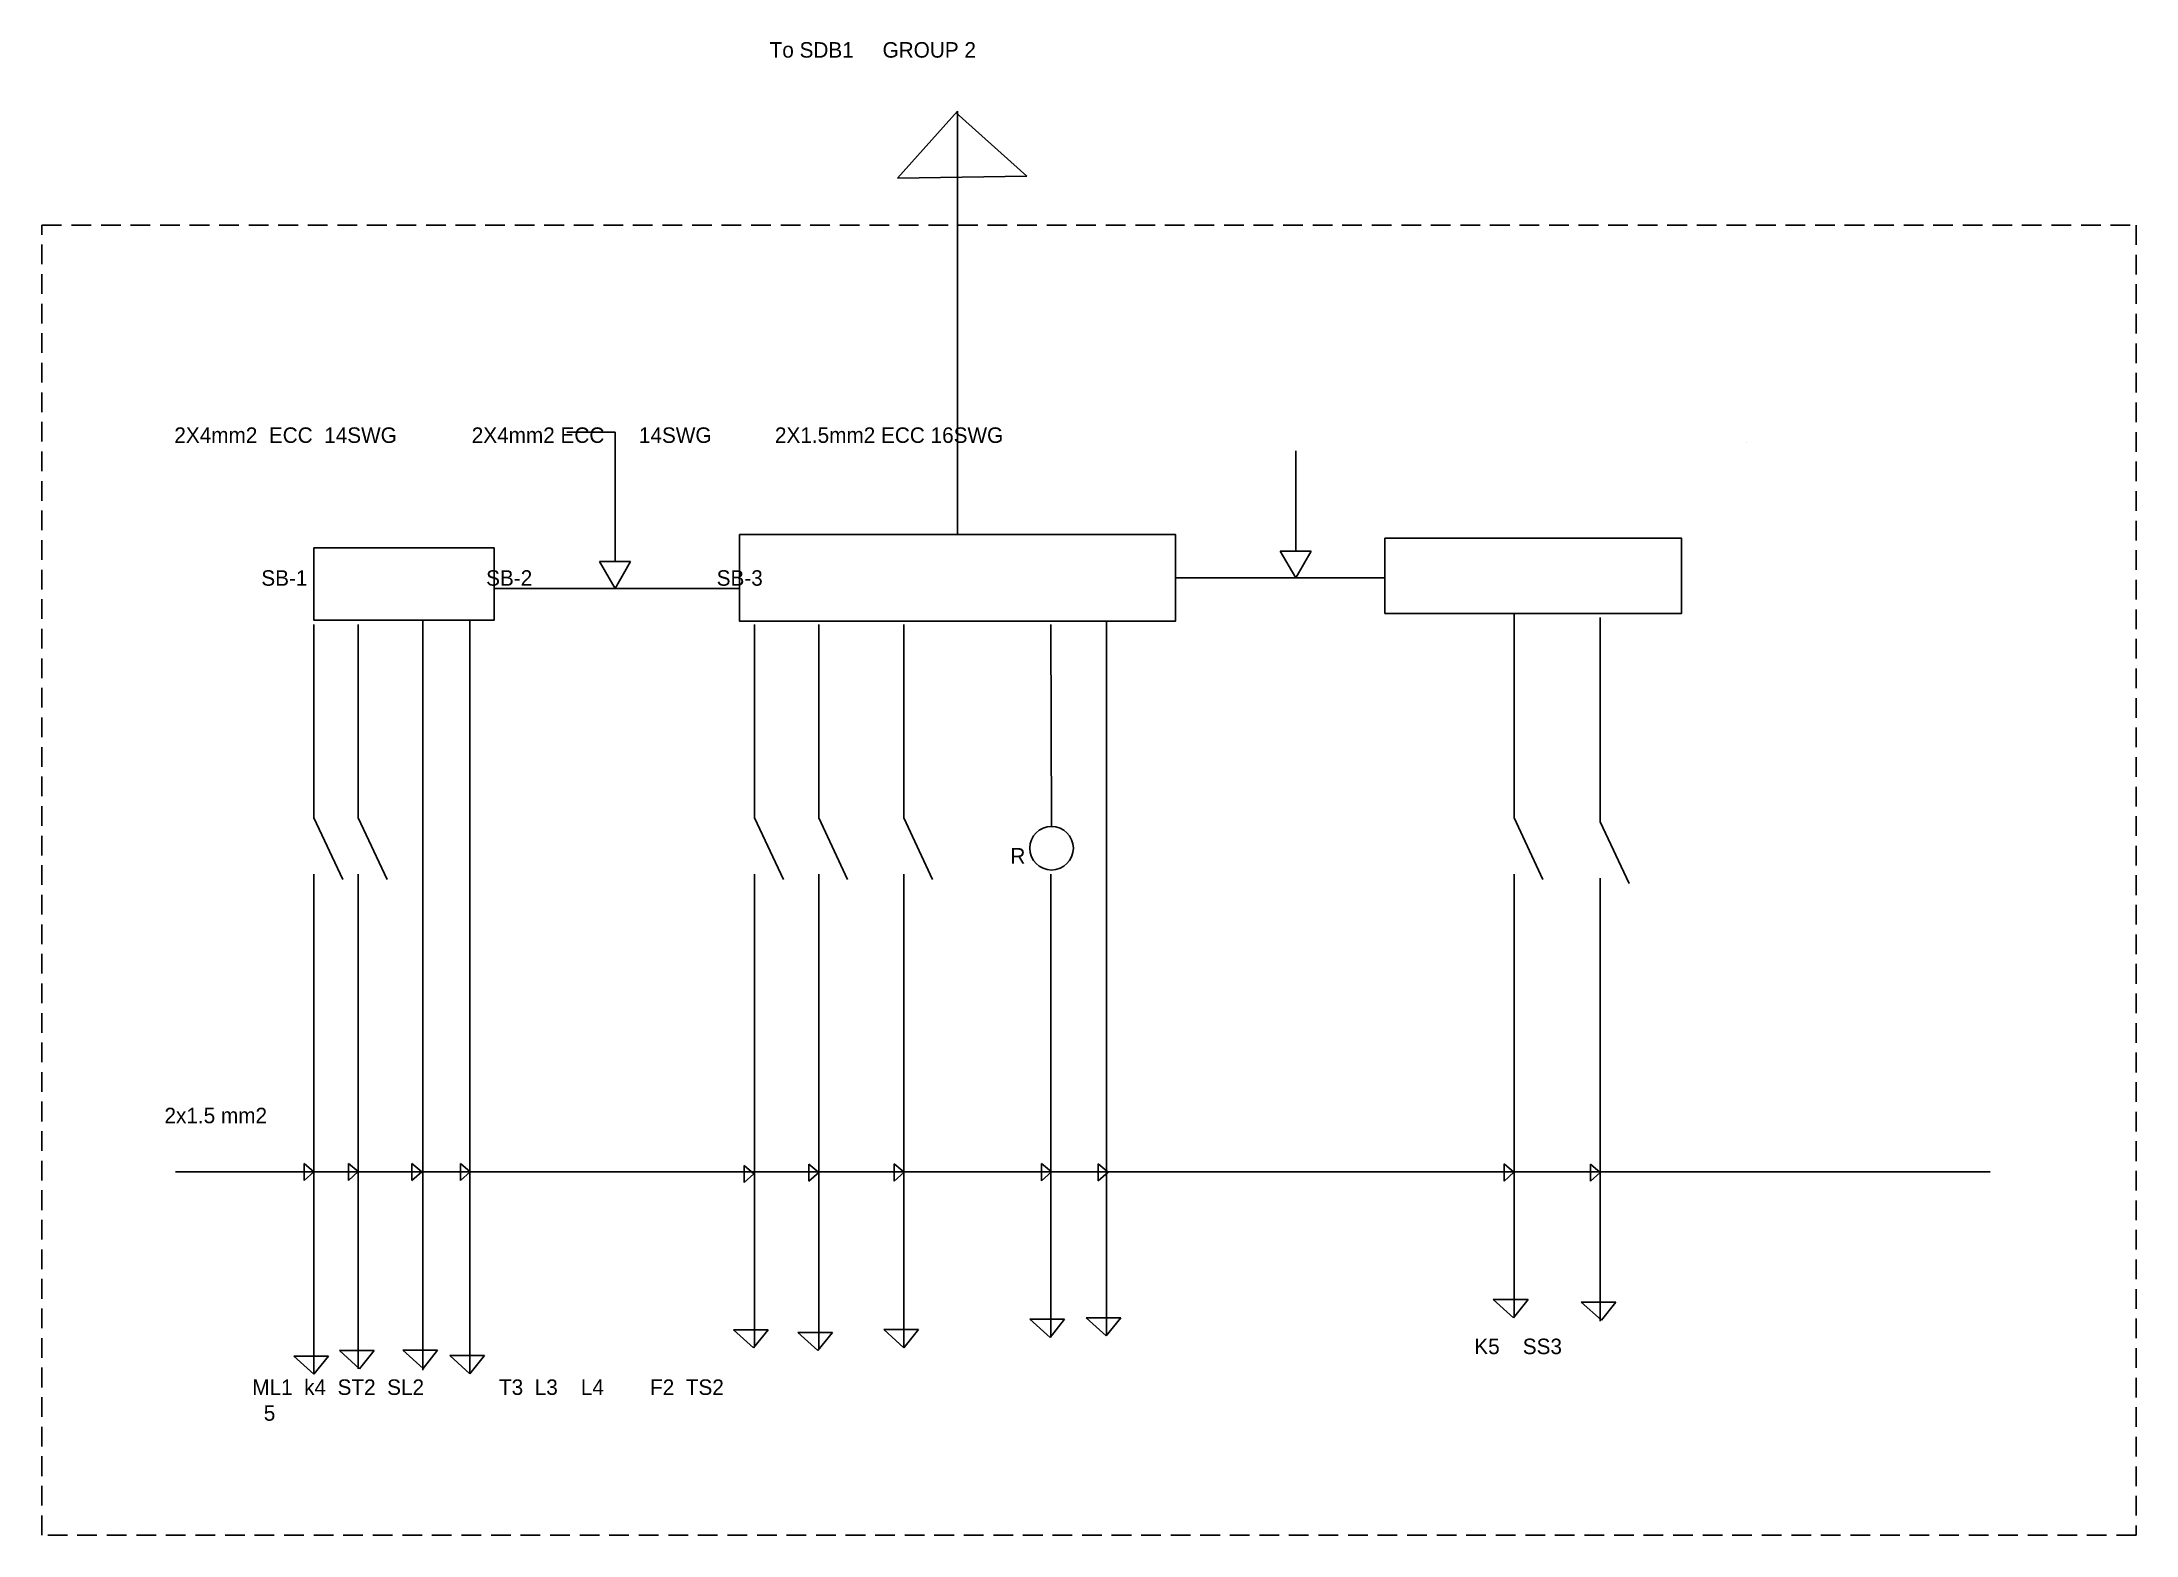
# Model space of a CAD drawing. Header units: inches. Extents: x 382 to 3589, y 252 to 2683.
# Drawn here: x 915.2 to 1252.7, y 2256.1 to 2496.8 of the extents above; entities that cross this region are included whole.
import ezdxf

# ---------------------------------------------------------------- set-up
doc = ezdxf.new("R2010")
doc.units = ezdxf.units.IN
doc.linetypes.add('HIDDEN2', pattern=[4.7625, 3.175, -1.5875])

msp = doc.modelspace()

# ---------------------------------------------------------------- linework, layer by layer
for p, q in [((1062.76, 2485.63), (1053.08, 2474.82)), ((1073.94, 2475.13), (1062.52, 2485.36)), ((1062.76, 2417.37), (1062.76, 2485.63)), ((1062.76, 2485.63), (1062.76, 2478.81)), ((1053.08, 2474.82), (1073.94, 2475.13)), ((999.8, 2433.86), (1007.57, 2433.86)), ((1007.57, 2413.02), (1007.57, 2433.86)), ((1117.27, 2414.73), (1117.27, 2430.87)), ((1189.95, 2432.16), (1189.95, 2432.16)), ((1114.77, 2414.73), (1119.77, 2414.73)), ((1117.27, 2410.4), (1114.77, 2414.73)), ((1119.77, 2414.73), (1117.27, 2410.4)), ((1005.07, 2413.02), (1010.07, 2413.02)), ((1007.57, 2408.69), (1005.07, 2413.02)), ((1010.07, 2413.02), (1007.57, 2408.69)), ((1097.9, 2410.4), (1131.63, 2410.4)), ((988.07, 2408.69), (1027.62, 2408.69)), ((976.62, 2403.58), (976.62, 2282.74)), ((984.19, 2403.58), (984.19, 2282.21)), ((1086.77, 2403.43), (1086.77, 2288.23)), ((1152.46, 2404.67), (1152.46, 2371.75)), ((1166.33, 2404), (1166.33, 2371.08)), ((959.05, 2402.86), (959.05, 2371.75)), ((966.19, 2402.86), (966.19, 2371.75)), ((1030.07, 2402.86), (1030.07, 2371.75)), ((1040.39, 2402.86), (1040.39, 2371.75)), ((1054.09, 2402.86), (1054.09, 2371.75)), ((1077.79, 2402.86), (1077.91, 2370.36)), ((959.05, 2371.75), (963.7, 2361.81)), ((966.19, 2371.75), (970.85, 2361.81)), ((1030.07, 2371.75), (1034.73, 2361.81)), ((1040.39, 2371.75), (1045.05, 2361.81)), ((1054.09, 2371.75), (1058.75, 2361.81)), ((1152.46, 2371.75), (1157.11, 2361.81)), ((1166.33, 2371.08), (1170.98, 2361.14)), ((959.05, 2362.66), (959.05, 2314.67)), ((966.19, 2362.66), (966.19, 2314.67)), ((1030.07, 2362.66), (1030.07, 2314.67)), ((1040.39, 2362.66), (1040.39, 2314.67)), ((1054.09, 2362.66), (1054.09, 2314.67)), ((1077.79, 2362.66), (1077.79, 2314.67)), ((1152.46, 2362.66), (1152.46, 2314.67)), ((1166.33, 2361.99), (1166.33, 2314)), ((959.05, 2314.67), (957.47, 2316.01)), ((957.47, 2316.01), (957.47, 2313.26)), ((966.19, 2314.71), (964.61, 2316.05)), ((964.61, 2316.05), (964.61, 2313.3)), ((976.43, 2314.69), (974.85, 2316.03)), ((974.85, 2316.03), (974.85, 2313.29)), ((984.25, 2314.69), (982.66, 2316.03)), ((982.66, 2316.03), (982.66, 2313.29)), ((1029.95, 2314.37), (1028.37, 2315.71)), ((1028.37, 2315.71), (1028.37, 2312.97)), ((1040.39, 2314.58), (1038.8, 2315.92)), ((1038.8, 2315.92), (1038.8, 2313.17)), ((1054.16, 2314.61), (1052.57, 2315.95)), ((1052.57, 2315.95), (1052.57, 2313.2)), ((1077.91, 2314.66), (1076.32, 2316)), ((1076.32, 2316), (1076.32, 2313.25)), ((1087.02, 2314.64), (1085.44, 2315.98)), ((1085.44, 2315.98), (1085.44, 2313.23)), ((1152.42, 2314.61), (1150.83, 2315.95)), ((1150.83, 2315.95), (1150.83, 2313.2)), ((1166.33, 2314.6), (1164.75, 2315.94)), ((1164.75, 2315.94), (1164.75, 2313.19)), ((936.76, 2314.67), (1218.81, 2314.67)), ((957.47, 2313.26), (959.05, 2314.67)), ((959.05, 2314.67), (959.05, 2282.06)), ((964.61, 2313.3), (966.19, 2314.71)), ((966.19, 2314.67), (966.19, 2282.95)), ((974.85, 2313.29), (976.43, 2314.69)), ((982.66, 2313.29), (984.25, 2314.69)), ((1028.37, 2312.97), (1029.95, 2314.37)), ((1030.07, 2314.67), (1030.07, 2286.49)), ((1038.8, 2313.17), (1040.39, 2314.58)), ((1040.39, 2314.67), (1040.39, 2286.23)), ((1052.57, 2313.2), (1054.16, 2314.61)), ((1054.09, 2314.67), (1054.09, 2286.36)), ((1076.32, 2313.25), (1077.91, 2314.66)), ((1077.79, 2314.67), (1077.79, 2288)), ((1085.44, 2313.23), (1087.02, 2314.64)), ((1150.83, 2313.2), (1152.42, 2314.61)), ((1152.46, 2314.67), (1152.46, 2291.31)), ((1164.75, 2313.19), (1166.33, 2314.6)), ((1166.33, 2314), (1166.33, 2290.63)), ((1218.81, 2314.67), (1229.16, 2314.67)), ((1154.7, 2294.1), (1149.11, 2294.1)), ((1149.11, 2294.1), (1152.36, 2291.17)), ((1152.36, 2291.17), (1154.7, 2294.1)), ((1168.86, 2293.69), (1163.27, 2293.69)), ((1163.27, 2293.69), (1166.52, 2290.76)), ((1166.52, 2290.76), (1168.86, 2293.69)), ((1032.24, 2289.23), (1026.65, 2289.23)), ((1026.65, 2289.23), (1029.9, 2286.3)), ((1029.9, 2286.3), (1032.24, 2289.23)), ((1042.6, 2288.81), (1037.01, 2288.81)), ((1037.01, 2288.81), (1040.26, 2285.88)), ((1040.26, 2285.88), (1042.6, 2288.81)), ((1056.47, 2289.26), (1050.88, 2289.26)), ((1050.88, 2289.26), (1054.13, 2286.32)), ((1054.13, 2286.32), (1056.47, 2289.26)), ((1080.01, 2290.93), (1074.42, 2290.93)), ((1074.42, 2290.93), (1077.67, 2288)), ((1077.67, 2288), (1080.01, 2290.93)), ((1089.07, 2291.18), (1083.48, 2291.18)), ((1083.48, 2291.18), (1086.73, 2288.24)), ((1086.73, 2288.24), (1089.07, 2291.18)), ((961.39, 2284.99), (955.8, 2284.99)), ((955.8, 2284.99), (959.05, 2282.06)), ((959.05, 2282.06), (961.39, 2284.99)), ((968.75, 2285.88), (963.16, 2285.88)), ((963.16, 2285.88), (966.41, 2282.95)), ((966.41, 2282.95), (968.75, 2285.88)), ((978.98, 2285.92), (973.39, 2285.92)), ((973.39, 2285.92), (976.64, 2282.98)), ((976.64, 2282.98), (978.98, 2285.92)), ((986.53, 2285.06), (980.94, 2285.06)), ((980.94, 2285.06), (984.19, 2282.12)), ((984.19, 2282.12), (986.53, 2285.06))]:
    msp.add_line(p, q)
at = {"linetype": 'HIDDEN2'}
msp.add_lwpolyline([(915.21, 2467.24), (1252.7, 2467.24), (1252.7, 2256.14), (915.21, 2256.14)], close=True, dxfattribs=at)
for points in [[(1027.62, 2417.37), (1097.9, 2417.37), (1097.9, 2403.43), (1027.62, 2403.43)], [(1131.63, 2416.78), (1179.45, 2416.78), (1179.45, 2404.67), (1131.63, 2404.67)], [(959.05, 2415.24), (988.07, 2415.24), (988.07, 2403.58), (959.05, 2403.58)]]:
    msp.add_lwpolyline(points, close=True)
msp.add_circle((1077.91, 2366.84), 3.52)

# ---------------------------------------------------------------- texts
at = {"char_height": 2.5, "attachment_point": 1}
for s, insert, width in [('\\P\\P       To SDB1     GROUP 2', (1025.98, 2505.07), 92.0063), ('\\P\\P\\P\\P\\P       2X4mm2  ECC  14SWG             2X4mm2 ECC      14SWG           2X1.5mm2 ECC 16SWG          ', (930.05, 2455.49), 259.8968), ('\\P\\P\\P\\P\\P         SB-1                               SB-2                                SB-3', (942.21, 2432.47), 248.8227), ('\\P   R', (1068.5, 2371.02), 18.2776), ('2x1.5 mm2 ^I', (934.96, 2325.01), 22.9248), ('\\P  K5    SS3 ', (1144.19, 2291.97), 46.7704), ('\\P ML1  k4  ST2  SL2             T3  L3    L4        F2  TS2     \\P   5', (948.18, 2285.4), 273.3227)]:
    msp.add_mtext(s, dxfattribs=dict(at, insert=insert, width=width))

doc.saveas('drawing.dxf')
